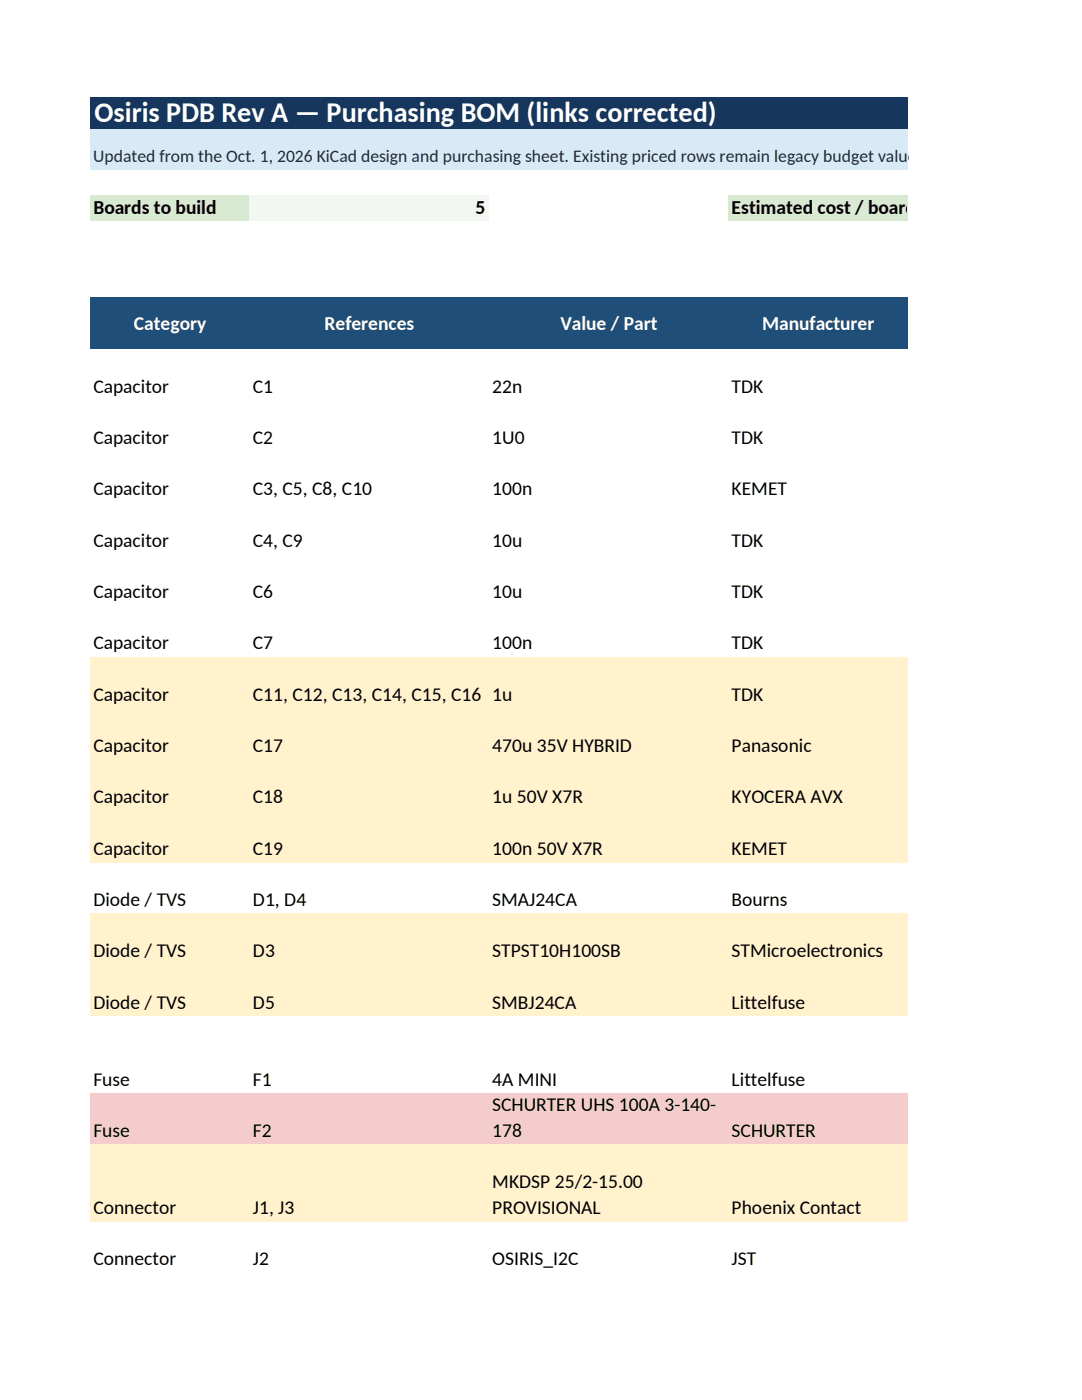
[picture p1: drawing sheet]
<svg xmlns="http://www.w3.org/2000/svg" width="216mm" height="279mm" viewBox="0 0 216 279" stroke-linecap="round" stroke-linejoin="round" font-family="sans-serif">
<defs><g id="words">
<text font-size="5.6" fill="#fff" x="18.8" y="24.3">Osiris PDB Rev A — Purchasing BOM (links corrected)</text>
<g font-size="3.9">
<text x="18.6" y="42.6">Boards to build</text>
<text x="94.9" y="42.6">5</text>
<text x="146" y="42.6">Estimated cost / board</text>
<text x="18.6" y="78.4">Capacitor</text>
<text x="50.5" y="78.4">C1</text>
<text x="98.2" y="78.4">22n</text>
<text x="146" y="78.4">TDK</text>
<text x="18.6" y="88.6">Capacitor</text>
<text x="50.5" y="88.6">C2</text>
<text x="98.2" y="88.6">1U0</text>
<text x="146" y="88.6">TDK</text>
<text x="18.6" y="98.9">Capacitor</text>
<text x="50.5" y="98.9">C3, C5, C8, C10</text>
<text x="98.2" y="98.9">100n</text>
<text x="146" y="98.9">KEMET</text>
<text x="18.6" y="109.1">Capacitor</text>
<text x="50.5" y="109.1">C4, C9</text>
<text x="98.2" y="109.1">10u</text>
<text x="146" y="109.1">TDK</text>
<text x="18.6" y="119.4">Capacitor</text>
<text x="50.5" y="119.4">C6</text>
<text x="98.2" y="119.4">10u</text>
<text x="146" y="119.4">TDK</text>
<text x="18.6" y="129.6">Capacitor</text>
<text x="50.5" y="129.6">C7</text>
<text x="98.2" y="129.6">100n</text>
<text x="146" y="129.6">TDK</text>
<text x="18.6" y="139.8">Capacitor</text>
<text x="50.5" y="139.8">C11, C12, C13, C14, C15, C16</text>
<text x="98.2" y="139.8">1u</text>
<text x="146" y="139.8">TDK</text>
<text x="18.6" y="150.1">Capacitor</text>
<text x="50.5" y="150.1">C17</text>
<text x="98.2" y="150.1">470u 35V HYBRID</text>
<text x="146" y="150.1">Panasonic</text>
<text x="18.6" y="160.3">Capacitor</text>
<text x="50.5" y="160.3">C18</text>
<text x="98.2" y="160.3">1u 50V X7R</text>
<text x="146" y="160.3">KYOCERA AVX</text>
<text x="18.6" y="170.6">Capacitor</text>
<text x="50.5" y="170.6">C19</text>
<text x="98.2" y="170.6">100n 50V X7R</text>
<text x="146" y="170.6">KEMET</text>
<text x="18.6" y="180.8">Diode / TVS</text>
<text x="50.5" y="180.8">D1, D4</text>
<text x="98.2" y="180.8">SMAJ24CA</text>
<text x="146" y="180.8">Bourns</text>
<text x="18.6" y="191.1">Diode / TVS</text>
<text x="50.5" y="191.1">D3</text>
<text x="98.2" y="191.1">STPST10H100SB</text>
<text x="146" y="191.1">STMicroelectronics</text>
<text x="18.6" y="201.3">Diode / TVS</text>
<text x="50.5" y="201.3">D5</text>
<text x="98.2" y="201.3">SMBJ24CA</text>
<text x="146" y="201.3">Littelfuse</text>
<text x="18.6" y="216.7">Fuse</text>
<text x="50.5" y="216.7">F1</text>
<text x="98.2" y="216.7">4A MINI</text>
<text x="98.2" y="221.8">SCHURTER UHS 100A 3-140-</text>
<text x="146" y="216.7">Littelfuse</text>
<text x="18.6" y="226.9">Fuse</text>
<text x="50.5" y="226.9">F2</text>
<text x="98.2" y="226.9">178</text>
<text x="146" y="226.9">SCHURTER</text>
<text x="98.2" y="237.2">MKDSP 25/2-15.00</text>
<text x="18.6" y="242.3">Connector</text>
<text x="50.5" y="242.3">J1, J3</text>
<text x="98.2" y="242.3">PROVISIONAL</text>
<text x="146" y="242.3">Phoenix Contact</text>
<text x="18.6" y="252.6">Connector</text>
<text x="50.5" y="252.6">J2</text>
<text x="98.2" y="252.6">OSIRIS_I2C</text>
<text x="146" y="252.6">JST</text>
</g>
<g font-size="3.9" fill="#fff">
<text x="26.7" y="65.8">Category</text>
<text x="64.8" y="65.8">References</text>
<text x="111.8" y="65.8">Value / Part</text>
<text x="152.1" y="65.8">Manufacturer</text>
</g>
<text font-size="3.5" fill="#1f2937" x="18.6" y="32.4">Updated from the Oct. 1, 2026 KiCad design and purchasing sheet. Existing priced rows remain legacy budget values unless marked otherwi</text>
</g></defs>
<path d="M18.1 19.3h163.1v6.5h-163.1z" fill-rule="evenodd" fill="#17365d"/>
<path d="M18.1 25.8h163.1v8h-163.1z" fill-rule="evenodd" fill="#d9eaf7"/>
<path d="M18.1 38.9h31.7v5.1h-31.7z" fill-rule="evenodd" fill="#d9ead3"/>
<path d="M49.8 38.9h47.8v5.1h-47.8z" fill-rule="evenodd" fill="#f3f7f2"/>
<path d="M145.3 38.9h35.9v5.1h-35.9z" fill-rule="evenodd" fill="#d9ead3"/>
<path d="M18.1 59.4h163.1v10.2h-163.1z" fill-rule="evenodd" fill="#1f4e78"/>
<g fill="#fff2cc">
<path d="M18.1 131.1h163.1v41h-163.1z" fill-rule="evenodd"/>
<path d="M18.1 182.3h163.1v20.5h-163.1z" fill-rule="evenodd"/>
</g>
<path d="M18.1 218.2h163.1v10.3h-163.1z" fill-rule="evenodd" fill="#f4cccc"/>
<path d="M18.1 228.4h163.1v15.4h-163.1z" fill-rule="evenodd" fill="#fff2cc"/>
<use href="#words"/>
</svg>
